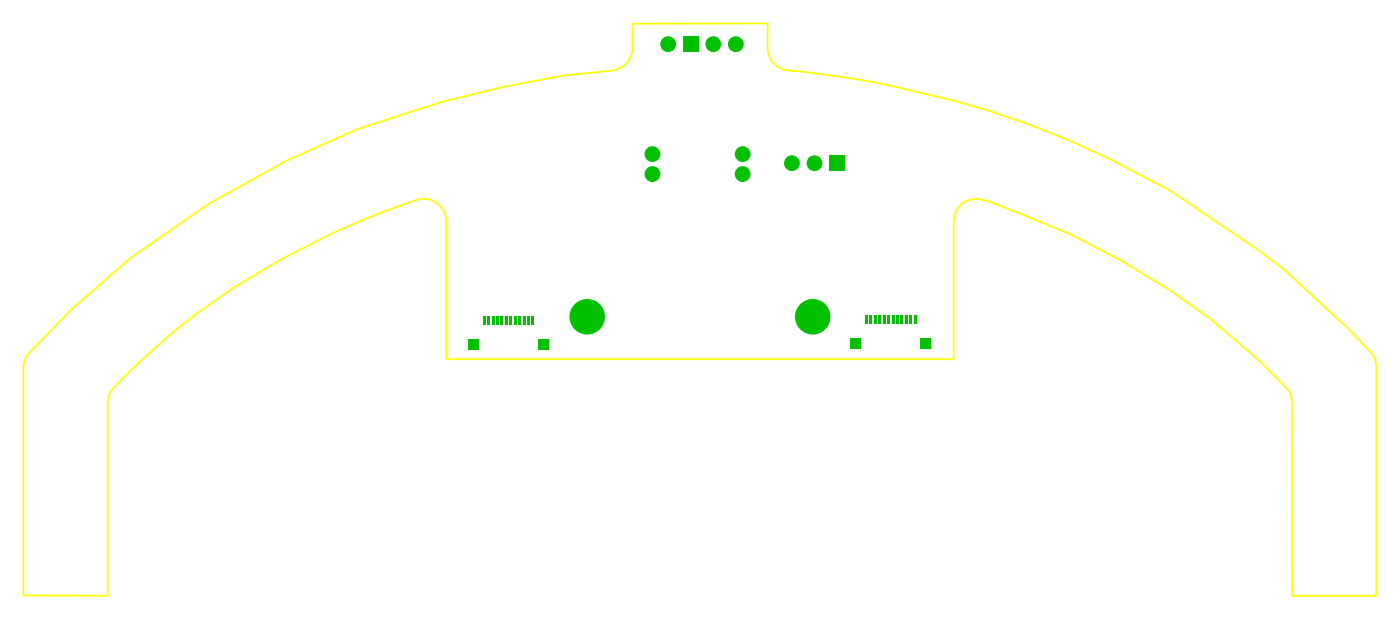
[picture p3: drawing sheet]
<svg xmlns="http://www.w3.org/2000/svg" width="158mm" height="70mm" viewBox="0 0 158 70" stroke-linecap="round" stroke-linejoin="round" font-family="sans-serif">
<g fill="#00c000">
<path d="M54.4 35.5h.3v1h-.3z" fill-rule="evenodd"/>
<path d="M54.9 35.5h.3v1h-.3z" fill-rule="evenodd"/>
<path d="M55.4 35.5h.3v1h-.3z" fill-rule="evenodd"/>
<path d="M55.9 35.5h.3v1h-.3z" fill-rule="evenodd"/>
<path d="M56.4 35.5h.3v1h-.3z" fill-rule="evenodd"/>
<path d="M56.9 35.5h.3v1h-.3z" fill-rule="evenodd"/>
<path d="M57.4 35.5h.3v1h-.3z" fill-rule="evenodd"/>
<path d="M57.9 35.5h.3v1h-.3z" fill-rule="evenodd"/>
<path d="M58.4 35.5h.3v1h-.3z" fill-rule="evenodd"/>
<path d="M58.9 35.5h.3v1h-.3z" fill-rule="evenodd"/>
<path d="M59.4 35.5h.3v1h-.3z" fill-rule="evenodd"/>
<path d="M59.9 35.5h.3v1h-.3z" fill-rule="evenodd"/>
<path d="M52.7 38.1h1.2v1.2h-1.2z" fill-rule="evenodd"/>
<path d="M60.6 38.1h1.2v1.2h-1.2z" fill-rule="evenodd"/>
<path d="M97.4 35.4h.3v1h-.3z" fill-rule="evenodd"/>
<path d="M97.9 35.4h.3v1h-.3z" fill-rule="evenodd"/>
<path d="M98.4 35.4h.3v1h-.3z" fill-rule="evenodd"/>
<path d="M98.9 35.4h.3v1h-.3z" fill-rule="evenodd"/>
<path d="M99.4 35.4h.3v1h-.3z" fill-rule="evenodd"/>
<path d="M99.9 35.4h.3v1h-.3z" fill-rule="evenodd"/>
<path d="M100.4 35.4h.3v1h-.3z" fill-rule="evenodd"/>
<path d="M100.9 35.4h.3v1h-.3z" fill-rule="evenodd"/>
<path d="M101.4 35.4h.3v1h-.3z" fill-rule="evenodd"/>
<path d="M101.9 35.4h.3v1h-.3z" fill-rule="evenodd"/>
<path d="M102.4 35.4h.3v1h-.3z" fill-rule="evenodd"/>
<path d="M102.9 35.4h.3v1h-.3z" fill-rule="evenodd"/>
<path d="M95.8 38h1.2v1.2h-1.2z" fill-rule="evenodd"/>
<path d="M103.7 38h1.2v1.2h-1.2z" fill-rule="evenodd"/>
<path d="M76.9 4.1h1.8v1.8h-1.8z" fill-rule="evenodd"/>
<path d="M93.4 17.5h1.8v1.7h-1.8z" fill-rule="evenodd"/>
<circle cx="75.3" cy="5" r=".89"/>
<circle cx="80.3" cy="5" r=".89"/>
<circle cx="82.9" cy="5" r=".89"/>
<circle cx="83.6" cy="17.3" r=".89"/>
<circle cx="73.5" cy="17.3" r=".89"/>
<circle cx="73.5" cy="19.6" r=".89"/>
<circle cx="83.6" cy="19.6" r=".89"/>
<circle cx="66.1" cy="35.6" r="2"/>
<circle cx="91.5" cy="35.6" r="2"/>
<circle cx="91.7" cy="18.4" r=".89"/>
<circle cx="89.2" cy="18.4" r=".89"/>
</g>
<path d="M8.1 34.7l6.7-5.7 8.7-6.1 8.7-4.8 8.1-3.6 9.4-3 7-1.7 6.7-1.3 5.7-.6a2.6 2.6 0 0 0 2.1-2.2v-3l15.3-.1v2.8a2.49 2.49 0 0 0 2.5 2.5 105.8 105.8 0 0 1 31.7 8l4.6 2.1 6.5 3.4 9.8 6.7 3 2.2 7.2 6.6 2.2 2.3a2.63 2.63 0 0 1 1 2.5v25.3h-9.5v-21.8l-.1-.6-.1-.5-.3-.3-3-3.1-2.4-2a78.6 78.6 0 0 0-23.7-14.3l-4.6-1.8a2.86 2.86 0 0 0-3.4 .7l-.3 .8-.2 .7v15.6h-57.1v-15.6a2.53 2.53 0 0 0-3.3-2.4 88.9 88.9 0 0 0-27.5 14.9 66 66 0 0 0-7.1 6.8l-.3 1v21.9h-9.5v-25.7a2.8 2.8 0 0 1 .6-1.6z" fill="none" stroke="#ff0" stroke-width=".2"/>
</svg>
